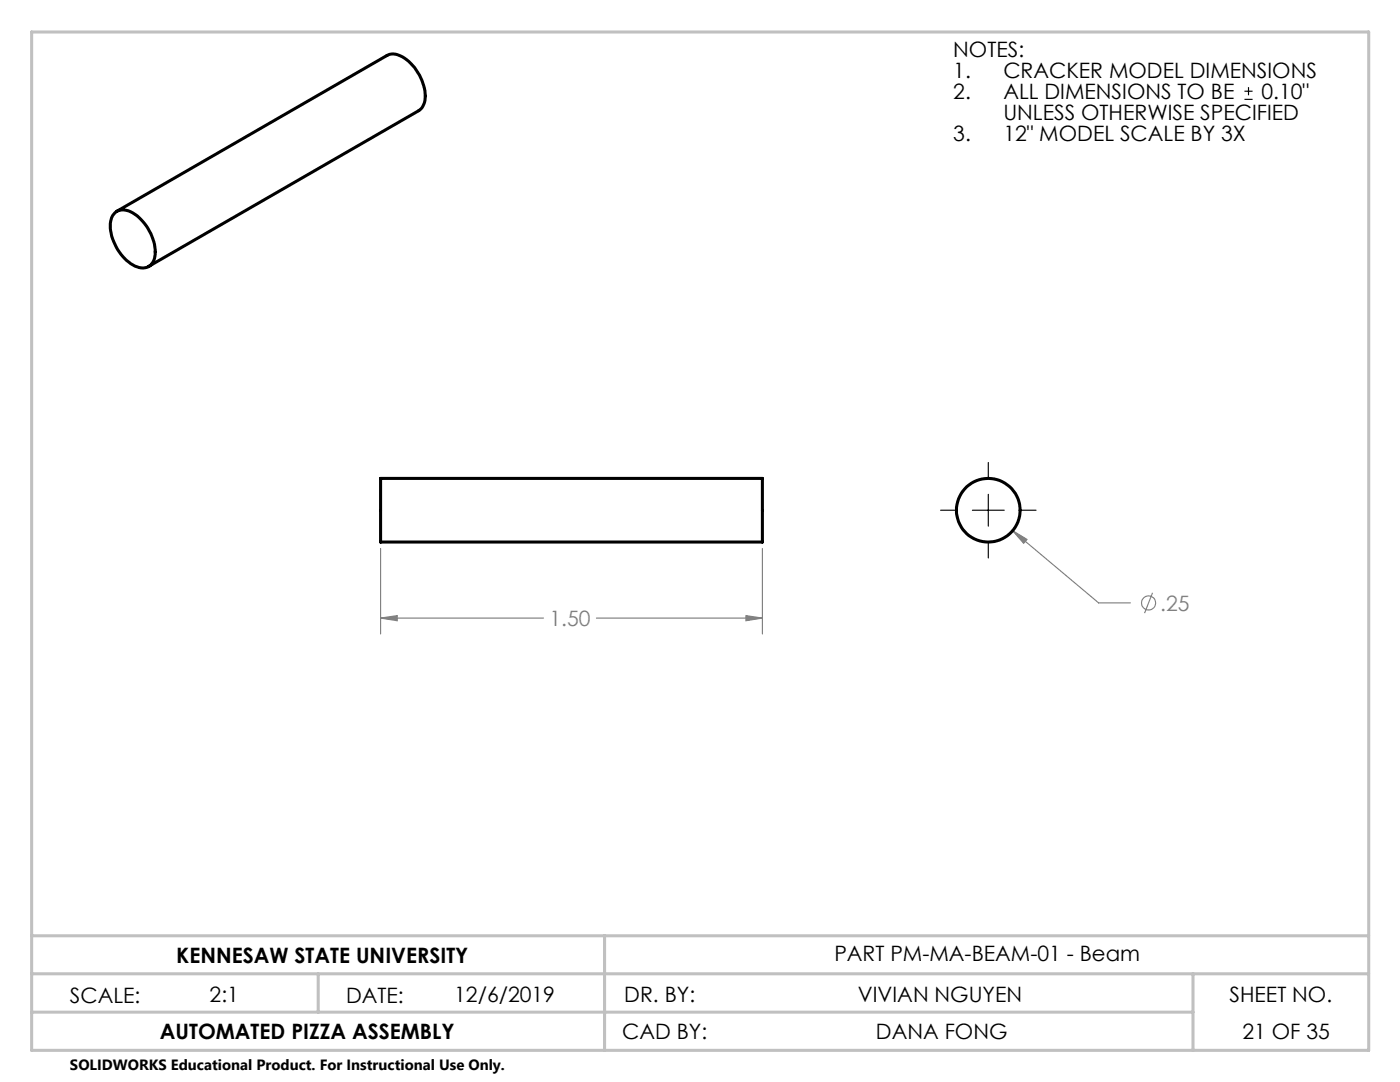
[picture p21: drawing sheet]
<svg xmlns="http://www.w3.org/2000/svg" width="279mm" height="216mm" viewBox="0 0 279 216" stroke-linecap="round" stroke-linejoin="round" font-family="sans-serif">
<defs><g id="words">
<g font-size="4.2">
<text x="190.2" y="11.4">NOTES:</text>
<text x="190.2" y="15.6">1.</text>
<text x="200.2" y="15.6">CRACKER MODEL DIMENSIONS</text>
<text x="190.2" y="19.8">2.</text>
<text x="200.2" y="19.8">ALL DIMENSIONS TO BE</text>
<text x="200.2" y="24">UNLESS OTHERWISE SPECIFIED</text>
<text x="251.7" y="19.8">0.10&quot;</text>
<text x="190.2" y="28.1">3.</text>
<text x="200.2" y="28.1">12&quot; MODEL SCALE BY 3X</text>
<text x="166.5" y="191.8">PART PM-MA-BEAM-01 - Beam</text>
<text x="35.2" y="192.1">KENNESAW STATE UNIVERSITY</text>
<text x="14" y="200.2">SCALE:</text>
<text x="41.8" y="199.9">2:1</text>
<text x="69.1" y="200.2">DATE:</text>
<text x="90.7" y="199.9">12/6/2019</text>
<text x="124.6" y="199.9">DR. BY:</text>
<text x="171.2" y="199.9">VIVIAN NGUYEN</text>
<text x="245.4" y="199.9">SHEET NO.</text>
<text x="31.9" y="207.3">AUTOMATED PIZZA ASSEMBLY</text>
<text x="124.2" y="207.3">CAD BY:</text>
<text x="174.8" y="207.3">DANA FONG</text>
<text x="248" y="207.3">21 OF 35</text>
</g>
<g font-size="4.2" fill="#808080">
<text x="109.7" y="124.9">1.50</text>
<text x="231.6" y="121.8">.25</text>
</g>
<text font-size="3" x="14" y="213.5">SOLIDWORKS Educational Product. For Instructional Use Only.</text>
</g></defs>
<g fill="none" stroke="#808080" stroke-width=".23">
<path d="M76 109.4v17.1M152.2 109.4v17.1M202.1 105.9l2.9 1.7-.7 .8zM202.1 105.9l17.2 14.4h6.3M230 118.3l-1.6 4M76 123.3l3.3-.5v1.1zM76 123.3h32.5M119 123.3h33.2M148.9 122.8l3.3 .5-3.3 .6z"/>
<circle cx="229.2" cy="120.3" r="1.41"/>
</g>
<path d="M248.4 19.8h1.6M248.4 18.2h1.6M249.2 17.4v1.6M197.2 92.3v3.2M197.2 98.6v6.4M187.7 101.8h3.2M194.1 101.8h6.3M197.2 108.2v3.1M203.6 101.8h3.2" fill="none" stroke="#000" stroke-width=".23"/>
<path d="M120.6 186.7h152.6" fill="none" stroke="#c0c0c0" stroke-width=".23" stroke-dasharray="19 1.6 3.2 1.6" stroke-dashoffset="9.5"/>
<path d="M6.3 6.4h266.9v203.2h-266.9zM6.3 194.3h266.9M6.3 186.7h266.9M63.5 194.3v7.7M120.7 186.7v22.9M238.1 194.3v15.3M6.3 202h231.8" fill="none" stroke="#c0c0c0" stroke-width=".61"/>
<path d="M202.1 105.9l2.2 2.5 .7-.8zM76 123.3l3.3-.5v1.1zM148.9 122.8l3.3 .5-3.3 .6z" fill="#808080"/>
<g fill="none" stroke="#000" stroke-width=".61">
<path d="M22.9 42.5a3 3 0 0 1 4 .3 9.3 9.3 0 0 1 3.9 8.8 2.53 2.53 0 0 1-3.9 1.5 9.6 9.6 0 0 1-4.8-8.9l.4-1.2zM23.3 42.2l53.9-31.1a3.3 3.3 0 0 1 3.6 .5 9.7 9.7 0 0 1 4 8.5l-.6 1.4-.6 .6-53.9 31.1M76 95.5h76.2v12.7h-76.2z"/>
<circle cx="197.2" cy="101.8" r="6.4"/>
</g>
<use href="#words"/>
</svg>
